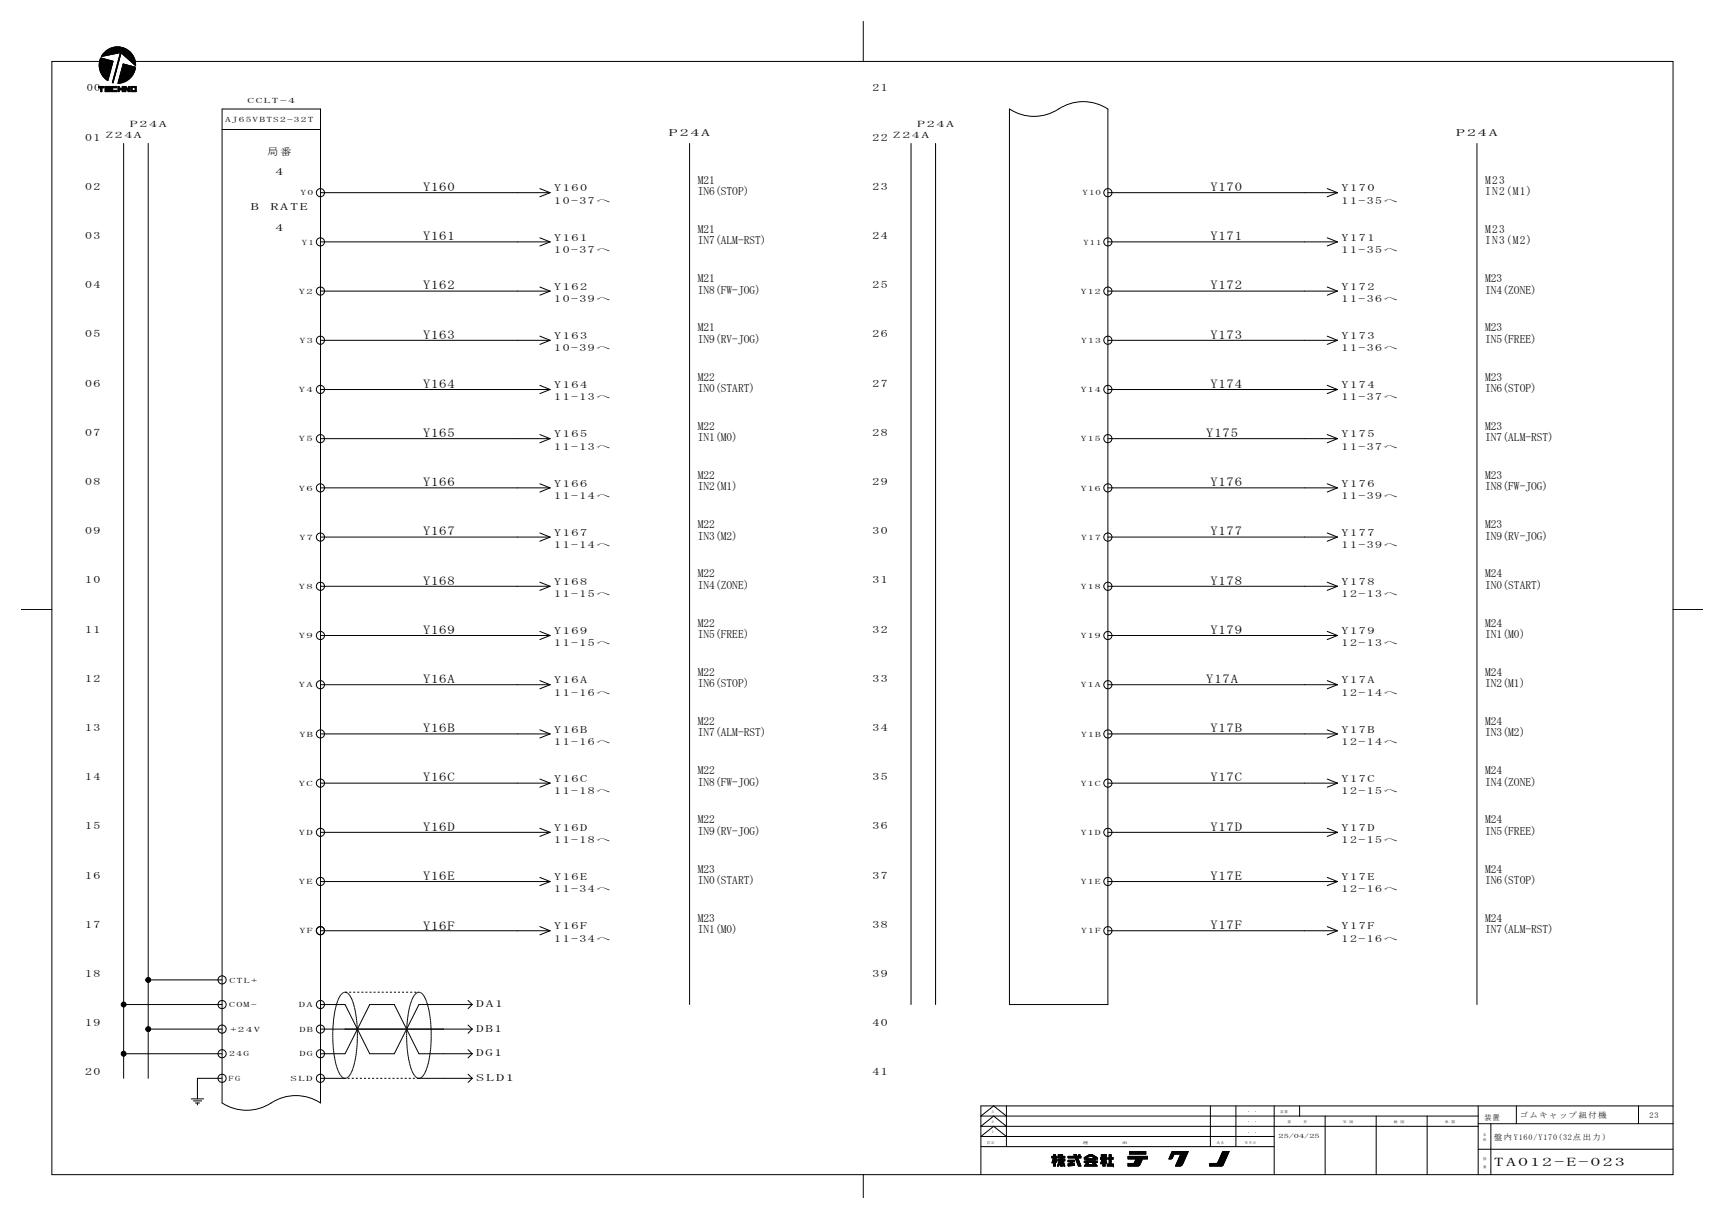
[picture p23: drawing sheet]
<svg xmlns="http://www.w3.org/2000/svg" width="420mm" height="297mm" viewBox="0 0 420 297" stroke-linecap="round" stroke-linejoin="round" font-family="sans-serif">
<defs><g id="words">
<g font-size="3">
<text x="103.2" y="46.6">Y160</text>
<text x="295.2" y="46.6">Y170</text>
<text x="103.2" y="58.6">Y161</text>
<text x="295.2" y="58.6">Y171</text>
<text x="103.2" y="70.6">Y162</text>
<text x="295.2" y="70.6">Y172</text>
<text x="103.2" y="82.6">Y163</text>
<text x="295.2" y="82.6">Y173</text>
<text x="103.2" y="94.6">Y164</text>
<text x="295.2" y="94.6">Y174</text>
<text x="103.2" y="106.6">Y165</text>
<text x="294.2" y="106.6">Y175</text>
<text x="103.2" y="118.6">Y166</text>
<text x="295.2" y="118.6">Y176</text>
<text x="103.2" y="130.6">Y167</text>
<text x="295.2" y="130.6">Y177</text>
<text x="103.2" y="142.6">Y168</text>
<text x="295.2" y="142.6">Y178</text>
<text x="103.2" y="154.6">Y169</text>
<text x="295.2" y="154.6">Y179</text>
<text x="103.2" y="166.6">Y16A</text>
<text x="294.2" y="166.6">Y17A</text>
<text x="103.2" y="178.6">Y16B</text>
<text x="295.2" y="178.6">Y17B</text>
<text x="103.2" y="190.6">Y16C</text>
<text x="295.2" y="190.6">Y17C</text>
<text x="103.2" y="202.6">Y16D</text>
<text x="295.2" y="202.6">Y17D</text>
<text x="103.2" y="214.6">Y16E</text>
<text x="295.2" y="214.6">Y17E</text>
<text x="103.2" y="226.9">Y16F</text>
<text x="295.2" y="226.6">Y17F</text>
</g>
<text font-size="2.9" x="364.3" y="284.4">TA0 12 -E -0 23</text>
<g font-size="2.8">
<text x="170.2" y="44.8">M21</text>
<text x="170.2" y="47.6">IN6(STOP)</text>
<text x="362.2" y="44.8">M23</text>
<text x="362.2" y="47.6">IN2(M1)</text>
<text x="170.2" y="56.8">M21</text>
<text x="170.2" y="59.6">IN7(ALM-RST)</text>
<text x="362.2" y="56.8">M23</text>
<text x="362.2" y="59.6">IN3(M2)</text>
<text x="170.2" y="68.8">M21</text>
<text x="170.2" y="71.6">IN8(FW-JOG)</text>
<text x="362.2" y="68.8">M23</text>
<text x="362.2" y="71.6">IN4(ZONE)</text>
<text x="170.2" y="80.8">M21</text>
<text x="170.2" y="83.6">IN9(RV-JOG)</text>
<text x="362.2" y="80.8">M23</text>
<text x="362.2" y="83.6">IN5(FREE)</text>
<text x="170.2" y="92.8">M22</text>
<text x="170.2" y="95.6">IN0(START)</text>
<text x="362.2" y="92.8">M23</text>
<text x="362.2" y="95.6">IN6(STOP)</text>
<text x="170.2" y="104.8">M22</text>
<text x="170.2" y="107.6">IN1(M0)</text>
<text x="362.2" y="104.8">M23</text>
<text x="362.2" y="107.6">IN7(ALM-RST)</text>
<text x="170.2" y="116.8">M22</text>
<text x="170.2" y="119.6">IN2(M1)</text>
<text x="362.2" y="116.8">M23</text>
<text x="362.2" y="119.6">IN8(FW-JOG)</text>
<text x="170.2" y="128.8">M22</text>
<text x="170.2" y="131.6">IN3(M2)</text>
<text x="362.2" y="128.8">M23</text>
<text x="362.2" y="131.6">IN9(RV-JOG)</text>
<text x="170.2" y="140.8">M22</text>
<text x="170.2" y="143.6">IN4(ZONE)</text>
<text x="362.2" y="140.8">M24</text>
<text x="362.2" y="143.6">IN0(START)</text>
<text x="170.2" y="152.8">M22</text>
<text x="170.2" y="155.6">IN5(FREE)</text>
<text x="362.2" y="152.8">M24</text>
<text x="362.2" y="155.6">IN1(M0)</text>
<text x="170.2" y="164.8">M22</text>
<text x="170.2" y="167.6">IN6(STOP)</text>
<text x="362.2" y="164.8">M24</text>
<text x="362.2" y="167.6">IN2(M1)</text>
<text x="170.2" y="176.8">M22</text>
<text x="170.2" y="179.6">IN7(ALM-RST)</text>
<text x="362.2" y="176.8">M24</text>
<text x="362.2" y="179.6">IN3(M2)</text>
<text x="170.2" y="188.8">M22</text>
<text x="170.2" y="191.6">IN8(FW-JOG)</text>
<text x="362.2" y="188.8">M24</text>
<text x="362.2" y="191.6">IN4(ZONE)</text>
<text x="170.2" y="200.8">M22</text>
<text x="170.2" y="203.6">IN9(RV-JOG)</text>
<text x="362.2" y="200.8">M24</text>
<text x="362.2" y="203.6">IN5(FREE)</text>
<text x="170.2" y="212.8">M23</text>
<text x="170.2" y="215.6">IN0(START)</text>
<text x="362.2" y="212.8">M24</text>
<text x="362.2" y="215.6">IN6(STOP)</text>
<text x="170.2" y="224.8">M23</text>
<text x="170.2" y="227.6">IN1(M0)</text>
<text x="362.2" y="224.8">M24</text>
<text x="362.2" y="227.6">IN7(ALM-RST)</text>
</g>
<g font-size="2.5">
<text x="21.2" y="22.3">00</text>
<text x="212.8" y="22.3">21</text>
<text x="20.8" y="34.3">01</text>
<text x="212.8" y="34.3">22</text>
<text x="20.8" y="46.3">02</text>
<text x="212.8" y="46.3">23</text>
<text x="20.8" y="58.3">03</text>
<text x="212.8" y="58.3">24</text>
<text x="20.8" y="70.3">04</text>
<text x="212.8" y="70.3">25</text>
<text x="20.8" y="82.3">05</text>
<text x="212.8" y="82.3">26</text>
<text x="20.8" y="94.3">06</text>
<text x="212.8" y="94.3">27</text>
<text x="20.8" y="106.3">07</text>
<text x="212.8" y="106.3">28</text>
<text x="20.8" y="118.3">08</text>
<text x="212.8" y="118.3">29</text>
<text x="20.8" y="130.3">09</text>
<text x="212.8" y="130.3">30</text>
<text x="20.8" y="142.3">10</text>
<text x="212.8" y="142.3">31</text>
<text x="20.8" y="154.3">11</text>
<text x="212.8" y="154.3">32</text>
<text x="20.8" y="166.3">12</text>
<text x="212.8" y="166.3">33</text>
<text x="20.8" y="178.3">13</text>
<text x="212.8" y="178.3">34</text>
<text x="20.8" y="190.3">14</text>
<text x="212.8" y="190.3">35</text>
<text x="20.8" y="202.3">15</text>
<text x="212.8" y="202.3">36</text>
<text x="20.8" y="214.3">16</text>
<text x="212.8" y="214.3">37</text>
<text x="20.8" y="226.3">17</text>
<text x="212.8" y="226.3">38</text>
<text x="20.8" y="238.3">18</text>
<text x="212.8" y="238.3">39</text>
<text x="20.8" y="250.3">19</text>
<text x="212.8" y="250.3">40</text>
<text x="20.8" y="262.3">20</text>
<text x="212.8" y="262.3">41</text>
</g>
<g font-size="2.4">
<text x="163.1" y="33.1">P 2 4 A</text>
<text x="355.1" y="33.1">P 2 4 A</text>
<text x="65.2" y="37.7">局 番</text>
<text x="67.2" y="42.7">4</text>
<text x="135.2" y="46.7">Y160</text>
<text x="327.2" y="46.7">Y170</text>
<text x="61.2" y="51.2">B</text>
<text x="66" y="51.2">RATE</text>
<text x="135.2" y="49.7">10-37へ</text>
<text x="327.2" y="49.7">11-35へ</text>
<text x="67.2" y="56.3">4</text>
<text x="135.2" y="58.7">Y161</text>
<text x="327.2" y="58.7">Y171</text>
<text x="135.2" y="61.7">10-37へ</text>
<text x="327.2" y="61.7">11-35へ</text>
<text x="135.2" y="70.7">Y162</text>
<text x="327.2" y="70.7">Y172</text>
<text x="135.2" y="73.7">10-39へ</text>
<text x="327.2" y="73.7">11-36へ</text>
<text x="135.2" y="82.7">Y163</text>
<text x="327.2" y="82.7">Y173</text>
<text x="135.2" y="85.7">10-39へ</text>
<text x="327.2" y="85.7">11-36へ</text>
<text x="135.2" y="94.7">Y164</text>
<text x="327.2" y="94.7">Y174</text>
<text x="135.2" y="97.7">11-13へ</text>
<text x="327.2" y="97.7">11-37へ</text>
<text x="135.2" y="106.7">Y165</text>
<text x="327.2" y="106.7">Y175</text>
<text x="135.2" y="109.6">11-13へ</text>
<text x="327.2" y="109.6">11-37へ</text>
<text x="135.2" y="118.7">Y166</text>
<text x="327.2" y="118.7">Y176</text>
<text x="135.2" y="121.6">11-14へ</text>
<text x="327.2" y="121.6">11-39へ</text>
<text x="135.2" y="130.7">Y167</text>
<text x="327.2" y="130.7">Y177</text>
<text x="135.2" y="133.6">11-14へ</text>
<text x="327.2" y="133.6">11-39へ</text>
<text x="135.2" y="142.6">Y168</text>
<text x="327.2" y="142.6">Y178</text>
<text x="135.2" y="145.6">11-15へ</text>
<text x="327.2" y="145.6">12-13へ</text>
<text x="135.2" y="154.6">Y169</text>
<text x="327.2" y="154.6">Y179</text>
<text x="135.2" y="157.6">11-15へ</text>
<text x="327.2" y="157.6">12-13へ</text>
<text x="135.2" y="166.6">Y16A</text>
<text x="327.2" y="166.6">Y17A</text>
<text x="135.2" y="169.7">11-16へ</text>
<text x="327.2" y="169.7">12-14へ</text>
<text x="135.2" y="178.6">Y16B</text>
<text x="327.2" y="178.6">Y17B</text>
<text x="135.2" y="181.7">11-16へ</text>
<text x="327.2" y="181.7">12-14へ</text>
<text x="135.2" y="190.6">Y16C</text>
<text x="327.2" y="190.6">Y17C</text>
<text x="135.2" y="193.7">11-18へ</text>
<text x="327.2" y="193.7">12-15へ</text>
<text x="135.2" y="202.6">Y16D</text>
<text x="327.2" y="202.6">Y17D</text>
<text x="135.2" y="205.7">11-18へ</text>
<text x="327.2" y="205.7">12-15へ</text>
<text x="135.2" y="214.7">Y16E</text>
<text x="327.2" y="214.7">Y17E</text>
<text x="135.2" y="217.7">11-34へ</text>
<text x="327.2" y="217.7">12-16へ</text>
<text x="135.2" y="226.7">Y16F</text>
<text x="327.2" y="226.7">Y17F</text>
<text x="135.2" y="229.7">11-34へ</text>
<text x="327.2" y="229.7">12-16へ</text>
<text x="116.2" y="245.6">DA1</text>
<text x="116.2" y="251.7">DB1</text>
<text x="116.2" y="257.6">DG1</text>
<text x="116.2" y="263.7">SLD1</text>
</g>
<g font-size="2.2">
<text x="25.7" y="33.5">Z 2 4 A</text>
<text x="31.6" y="30.9">P 2 4 A</text>
<text x="217.7" y="33.5">Z 2 4 A</text>
<text x="223.6" y="30.9">P 2 4 A</text>
</g>
<g font-size="2">
<text x="370.6" y="272.5">ゴ ム キ ャ ッ プ 組 付 機</text>
<text x="402.2" y="272.5">23</text>
<text x="364.4" y="278">盤 内 Y160/Y170(32点 出 力 )</text>
</g>
<g font-size="1.8">
<text x="54.9" y="29.6">AJ65VBTS2-32T</text>
<text x="60.4" y="25.1">CC L T - 4</text>
<text x="73.3" y="47.6">Y0</text>
<text x="263.9" y="47.6">Y10</text>
<text x="73.6" y="59.6">Y1</text>
<text x="264.2" y="59.6">Y11</text>
<text x="72.9" y="71.6">Y 2</text>
<text x="263.5" y="71.6">Y12</text>
<text x="73" y="83.7">Y3</text>
<text x="263.7" y="83.7">Y13</text>
<text x="72.9" y="95.7">Y 4</text>
<text x="263.5" y="95.7">Y14</text>
<text x="72.9" y="107.7">Y 5</text>
<text x="263.5" y="107.7">Y15</text>
<text x="72.9" y="119.6">Y 6</text>
<text x="263.5" y="119.6">Y16</text>
<text x="73" y="131.6">Y7</text>
<text x="263.7" y="131.6">Y17</text>
<text x="72.9" y="143.6">Y 8</text>
<text x="263.5" y="143.6">Y18</text>
<text x="72.9" y="155.7">Y 9</text>
<text x="263.5" y="155.7">Y19</text>
<text x="72.9" y="167.7">Y A</text>
<text x="263.5" y="167.7">Y1A</text>
<text x="73" y="179.6">YB</text>
<text x="263.7" y="179.6">Y1B</text>
<text x="72.9" y="191.6">Y C</text>
<text x="263.5" y="191.6">Y1C</text>
<text x="72.9" y="203.6">Y D</text>
<text x="263.5" y="203.6">Y1D</text>
<text x="72.9" y="215.6">Y E</text>
<text x="263.5" y="215.6">Y1E</text>
<text x="73" y="227.6">YF</text>
<text x="263.7" y="227.6">Y1F</text>
<text x="55.9" y="239.6">CTL+</text>
<text x="55.9" y="245.6">COM-</text>
<text x="72.9" y="245.6">D A</text>
<text x="56.1" y="251.7">+ 2 4 V</text>
<text x="73" y="251.7">DB</text>
<text x="55.9" y="257.6">24G</text>
<text x="73" y="257.6">DG</text>
<text x="55.7" y="263.7">FG</text>
<text x="70.8" y="263.7">S L D</text>
<text x="362" y="273.2">装置</text>
</g>
<text font-size="1.5" x="311.8" y="277.6">25/04/25</text>
<g font-size=".9">
<text x="241.7" y="273.9">２</text>
<text x="241.7" y="271.5">３</text>
<text x="312.3" y="271.5">記 事</text>
<text x="314.1" y="273.9">設 　 　 　 計</text>
<text x="240.8" y="278.9">訂 正</text>
<text x="241.7" y="276.4">１</text>
<text x="264.1" y="278.9">理</text>
<text x="273.7" y="278.9">由</text>
<text x="296.7" y="278.9">氏 名</text>
<text x="303.6" y="278.9">年 月 日</text>
<text x="361.6" y="278.3">称</text>
<text x="361.6" y="277.1">名</text>
<text x="361.6" y="284.8">番</text>
<text x="361.6" y="283">図</text>
</g>
<g font-size=".8">
<text x="304" y="273.9">・</text>
<text x="304" y="271.5">・</text>
<text x="305.7" y="273.9">・</text>
<text x="305.7" y="271.5">・</text>
<text x="327.4" y="273.9">写</text>
<text x="329.1" y="273.9">図</text>
<text x="339.9" y="273.9">検</text>
<text x="341.5" y="273.9">図</text>
<text x="352.3" y="273.9">承</text>
<text x="354" y="273.9">認</text>
<text x="304" y="276.4">・</text>
<text x="305.7" y="276.4">・</text>
</g>
</g></defs>
<g fill="none" stroke="#000" stroke-width=".24">
<path d="M24.5 14.2l3.1 .7-1.3 4.8a4.4 4.4 0 0 1-1.8-5.5zM24.6 14.1l-.1 .2M24.7 14.2l-.3 .3M24.8 14.2l-.4 .5M24.9 14.2l-.6 .6M25 14.2l-.7 .8h-11.7v271.5h395.4v-271.5h-374.9M25.1 14.3l-.9 .9M25.2 14.3l-1 1M25.3 14.3l-1.1 1.1M25.4 14.4l-1.2 1.2M25.5 14.4l-1.3 1.3M25.6 14.4l-1.4 1.4"/>
<path d="M25.7 14.4l-1.5 1.6M25.8 14.5l-1.6 1.6M25.9 14.5l-1.7 1.7M26 14.5l-1.8 1.8M26 12.3l-1 1M26.1 14.5l-1.9 1.9M26.2 14.6l-2 1.9M26.3 14.6l-2 2.1M26.3 19.6h.1M26.4 19.4l-.2 .2M26.4 14.6l-2.1 2.1M26.4 12l-1.6 1.6"/>
<path d="M26.4 19.3l-.3 .3M26.5 19.1l-.4 .4M26.5 18.9l-.5 .6M26.5 14.6l-2.2 2.3M26.6 18.8l-.7 .6M26.6 18.6l-.8 .7M26.6 14.7l-2.3 2.3M26.7 11.9l-1.9 1.9M26.7 18.4l-.9 .9M26.7 18.2l-1 1M26.7 14.7l-2.3 2.4M26.7 18.1l-1.1 1.1"/>
<path d="M26.8 17.9l-1.2 1.2M26.8 14.7l-2.4 2.5M26.8 17.7l-1.3 1.3M26.9 17.5l-1.4 1.5M26.9 11.8l-1.9 1.9M26.9 17.4l-1.5 1.5M26.9 14.8l-2.5 2.5M27 17.2l-1.7 1.7M27 14.8l-2.6 2.6M27 17l-1.7 1.8M27.1 16.9l-1.9 1.8M27.1 11.7l-2 2"/>
<path d="M27.1 16.7l-1.9 1.9M27.1 14.8l-2.6 2.6M27.1 16.5l-2 2.1M27.2 16.3l-2.2 2.2M27.2 14.8l-2.7 2.7M27.2 16.2l-2.2 2.2M27.3 14.9l-2.8 2.7M27.3 11.6l-2 2.1M27.3 16l-2.4 2.4M27.3 15.8l-2.4 2.5M27.4 15.7l-2.6 2.5M27.4 14.9l-2.8 2.8"/>
<path d="M27.4 15.5l-2.6 2.6M27.5 15.3l-2.7 2.7M27.5 11.6l-2.1 2M27.5 14.9l-2.9 2.9M27.5 15.2l-2.8 2.7M27.6 15l-2.9 2.9M27.6 20l-.2 .2M27.7 11.5l-2.1 2.1M27.7 19.8l-.3 .3M27.7 19.6l-.2 .3M27.8 19.5l-.3 .2M27.8 11.5l-2.1 2.1"/>
<path d="M27.8 19.3l-.2 .3M27.9 19.1l-.3 .3M27.9 18.9l-.2 .3M27.9 11.5l-2 2M27.9 18.8l-.2 .2M28 18.6l-.3 .3M28.1 18.4l-.3 .3M28.1 11.5l-2 2M28.1 18.2l-.3 .3M28.1 18.1l-.2 .3M28.2 17.9l-.3 .3M28.2 11.5l-2 2"/>
<path d="M28.2 17.7l-.2 .3M28.3 17.6l-.3 .2M28.3 17.4l-.2 .3M28.4 11.4l-2 2M28.4 17.2l-.3 .3M28.4 17l-.2 .3M28.5 16.9l-.3 .2M28.5 11.4l-2 2M28.5 16.7l-.3 .3M28.6 16.5l-.3 .3M28.6 16.4l-.3 .2M28.6 11.4l-1.9 2"/>
<path d="M28.6 16.2l-.2 .3M28.7 16l-.3 .3M28.8 11.4l-2 1.9M28.8 15.9l-.3 .2M28.8 15.7l-.3 .2M28.8 15.5l-.2 .3M28.9 11.4l-1.9 1.9M28.9 15.3l-.3 .3M28.9 15.2l-.3 .2M29 15l-.3 .3M29 11.5l-1.8 1.8M29 14.8l-.2 .3"/>
<path d="M29.1 14.6l-.3 .3M29.1 11.5l-1.8 1.8M29.1 14.5l-.3 .2M29.2 14.3l-.3 .3M29.2 14.1l-.3 .3M29.2 11.5l-1.7 1.7M29.2 14l-.2 .2M29.3 13.8l-.3 .3M29.3 11.5l-1.7 1.7M29.3 13.6l-.2 .3M29.4 13.4l-.3 .3M29.4 11.5l-1.6 1.6"/>
<path d="M29.4 13.3l-.2 .2M29.5 13.1l-.3 .3M29.5 12.9l3.6 3.1a4.4 4.4 0 0 0-3.3-4.4 4.4 4.4 0 0 0-5.1 2.2l4.7-1-2 7.4h.2M29.5 12.9l-.2 .3M29.5 12.9l-1.9 7.3M29.6 11.5l-1.7 1.6M29.6 11.6l-1.5 1.5M29.7 11.6l-1.4 1.5M29.9 11.6l-1.5 1.4M29.9 11.6l-1.3 1.4M30 11.7l-1.2 1.3M30.1 15.6l-.1 .1"/>
<path d="M30.1 11.7l-1.2 1.2M30.2 15.6l-.3 .3M30.2 11.7l-1.1 1.2M30.3 15.7l-.4 .4M30.3 11.8l-1.1 1.1M30.4 11.8l-1.1 1M30.4 15.7l-.5 .5M30.5 11.8l-1.2 1.2M30.5 15.7l-.7 .7M30.6 11.9l-1 1M30.6 15.7l-.8 .9M30.7 11.9l-1.1 1.1"/>
<path d="M30.7 15.8l-1 .9M30.7 12l-1 1M30.8 15.8l-1.1 1.1M30.8 12l-1.1 1.1M30.9 15.8l-1.3 1.3M30.9 12l-1.1 1.1M31 12.1l-1.1 1.1M31 15.9l-1.4 1.4M31.1 12.1l-1.1 1.2M31.1 15.9l-1.6 1.5M31.1 12.2l-1.1 1.1M31.2 15.9l-1.7 1.7"/>
<path d="M31.2 12.3l-1.1 1.1M31.3 12.3l-1.1 1.1M31.3 15.9l-1.9 1.9M31.4 12.4l-1.2 1.1M31.4 16l-2 1.9M31.4 12.4l-1.1 1.1M31.5 16l-2.2 2.1M31.5 12.5l-1.1 1.1M31.6 12.5l-1.2 1.2M31.6 16l-2.3 2.3M31.6 12.6l-1.1 1.1M31.7 16l-2.4 2.5"/>
<path d="M31.7 12.7l-1.1 1.1M31.8 12.7l-1.2 1.1M31.8 16.1l-2.6 2.5M31.8 12.8l-1.1 1.1M31.9 16.1l-2.7 2.7M31.9 12.8l-1.1 1.2M31.9 12.9l-1.1 1.1M32 13l-1.1 1.1M32 16.1l-2.9 2.9M32.1 13l-1.1 1.1M32.1 16.1l-3 3.1M32.1 13.1l-1.1 1.1"/>
<path d="M32.2 13.2l-1.1 1M32.2 16.2l-3.2 3.1M32.2 18.6l-.9 .8M32.2 13.3l-1 1M32.3 16.2l-3.3 3.3M32.3 13.3l-1.1 1.1M32.3 13.4l-1 1M32.4 16.2l-3.5 3.5M32.4 13.5l-1 1M32.5 18.2l-1.6 1.5M32.5 13.6l-1 1M32.5 16.3l-3.6 3.5"/>
<path d="M32.5 13.7l-.9 1M32.6 13.8l-1 .9M32.6 16.3l-3.8 3.7M32.6 17.9l-1.9 1.9M32.6 13.9l-.9 .9M32.6 13.9l-.8 .9M32.7 16.3l-3.9 3.9M32.7 14l-.9 .9M32.7 17.7l-2.3 2.3M32.7 14.1l-.8 .9M32.8 14.2l-.8 .8M32.8 16.3l-4 4"/>
<path d="M32.8 17.4l-2.6 2.6M32.8 14.3l-.8 .8M32.8 14.4l-.7 .7M32.9 17.3l-2.9 2.8M32.9 14.5l-.7 .7M32.9 16.4l-4 3.9M32.9 14.6l-.7 .7M32.9 14.7l-.6 .6M32.9 17.1l-3.1 3.1M32.9 14.8l-.5 .6M32.9 16.4l-2.9-.8-1.2 4.7M33 14.9l-.6 .5"/>
<path d="M33 16.9l-3.3 3.3M33 16.7l-3.5 3.5M33 15.1l-.4 .5M33 15l-.5 .5M33 16.6l-3.7 3.7M33 16.4l-3.8 3.9M33 15.2l-.4 .4M33.1 15.3l-.4 .4M33.1 15.4l-.3 .3M33.1 15.9l-.1 .1M33.1 15.5l-.3 .3M33.1 15.7l-.2 .2"/>
<path d="M33.1 15.8l-.1 .1M210.5 5.2v9.8M24.2 21.1l-.1 .1M24.3 21.1l-.2 .3M24.5 21.1l-.4 .3M24.6 21.1l-.3 .3M24.7 21.1l-.3 .3M24.8 22.2l-.1 .2M24.8 22.1l-.2 .3M24.8 22l-.2 .2M24.8 21.8l-.2 .3M24.8 21.7l-.2 .3"/>
<path d="M24.8 21.6l-.2 .2M24.8 21.5l-.2 .2M24.8 21.1l-.3 .3M25 21.1l-.4 .4M25.1 21.1l-.5 .5M25.2 21.1l-.3 .3M25.3 21.1v.3h-.5v1h-.2M25.3 21.1h-1.2v.3h.5v1M25.3 21.3v.1M25.3 21.2l-.2 .2M25.3 21.1l-.3 .3M25.6 22.4h1.3"/>
<path d="M25.6 21.1v1.3M25.6 21.1h1.3M25.7 21.1h-.1M25.8 21.1l-.2 .1M25.9 21.1l-.3 .3M26 22l-.4 .4M26 21.5l-.4 .3M26 21.4l-.4 .3M26 22.1l-.2 .3M26 21.1l-.4 .4M26 21.6l-.4 .4M26.2 22.1l-.3 .3"/>
<path d="M26.2 21.1l-.6 .5M26.2 21.6l-.6 .5M26.3 21.1l-.3 .3M26.3 22.1l-.3 .3M26.3 21.6l-.7 .6M26.4 22.1l-.3 .3M26.4 21.1l-.3 .3M26.4 21.6l-.3 .3M26.5 22.1l-.2 .3M26.5 21.1l-.2 .3M26.6 21.6l-.3 .3M26.7 22.1l-.3 .3"/>
<path d="M26.7 21.6l-.3 .3M26.7 21.1l-.3 .3M26.8 22.1l-.3 .3M26.8 21.1l-.3 .3M26.8 21.6l-.3 .3M26.9 22.3v.1M26.9 22.2l-.1 .2M26.9 21.9h-.9v.2h.9M26.9 22.1l-.2 .3M26.9 21.1v.3M26.9 21.6v.3M26.9 22.1v.3"/>
<path d="M26.9 21.7l-.1 .2M26.9 21.3v.1M26.9 21.2l-.1 .2M26.9 21.1l-.3 .3M26.9 21.4h-.9v.2h.9M26.9 21.8v.1M26.9 21.6l-.3 .3M27.2 21.1h1.3M27.2 21.1v1.3M27.2 21.1h.1M27.4 21.1l-.2 .1M27.5 22l-.3 .2"/>
<path d="M27.5 21.8l-.3 .3M27.5 21.7l-.3 .3M27.5 21.6l-.3 .2M27.5 21.5l-.3 .2M27.5 21.1l-.3 .3M27.5 22l-.3 .4M27.6 20.1l-.1 .1M27.6 21.1l-.4 .4M27.7 22l-.4 .4M27.7 21.1l-.5 .5M27.8 22l-.3 .4M27.9 21.1l-.4 .3"/>
<path d="M27.9 22l-.3 .4M28 21.1l-.3 .3M28 22l-.3 .4M28.1 21.1l-.3 .3M28.2 22l-.4 .4M28.2 21.1l-.3 .3M28.3 22l-.3 .4M28.4 21.1l-.4 .3M28.4 22l-.3 .4M28.5 21.1v.3h-1v.6h1v.4h-1.3M28.5 22.2l-.1 .2M28.5 22.1l-.3 .3"/>
<path d="M28.5 21.3l-.1 .1M28.5 21.2l-.2 .2M28.5 21.1l-.3 .3M28.8 22.4h.3v-.5h.7v.5M28.8 21.1h.3M28.8 21.1v1.3M28.8 21.1h.1M28.9 21.1l-.1 .1M29.1 20.3l3.9-3.9a4.4 4.4 0 0 1-4.2 3.9M29.1 22.2l-.2 .2M29.1 22.1l-.3 .3M29.1 21.1l-.3 .3"/>
<path d="M29.1 22l-.3 .2M29.1 21.1v.4h.7v-.4h.3M29.1 21.5l-.3 .2M29.1 21.4l-.3 .2M29.1 21.2l-.3 .3M29.1 21.5l-.3 .3M29.2 21.5l-.4 .5M29.4 21.5l-.6 .6M29.5 21.5l-.4 .4M29.6 21.5l-.4 .4M29.7 21.5l-.3 .4M29.8 22.4h.3"/>
<path d="M29.9 21.1l-.1 .1M30.1 21.1v1.3M30.1 22.3l-.1 .1M30.1 21.2l-.3 .3M30.1 22.2l-.2 .2M30.1 21.1l-.3 .2M30.1 22.1l-.3 .3M30.1 22l-.3 .2M30.1 21.8l-.3 .3M30.1 21.7l-.3 .3M30.1 21.6l-.4 .3M30.1 21.5l-.5 .4"/>
<path d="M30.1 21.3l-.6 .6M30.2 35v228M30.4 22.4h.3v-.8l.6 .8h.3M30.4 21.1v1.3M30.4 21.1h.3M30.4 21.1h.1M30.5 21.1l-.1 .1M30.6 21.1l-.2 .3M30.7 22.3l-.1 .1M30.7 22.2l-.2 .2M30.7 22l-.3 .4M30.7 21.9l-.3 .3"/>
<path d="M30.7 21.8l-.3 .3M30.7 21.7l-.3 .3M30.7 21.1l.6 .8v-.8h.3M30.7 21.1l-.3 .4M30.8 21.2l-.4 .4M30.8 21.3l-.4 .4M30.9 21.3l-.5 .5M30.9 21.4l-.2 .2M31 21.5l-.2 .2M31.1 21.5l-.3 .3M31.1 21.6l-.2 .2M31.2 21.7l-.2 .2"/>
<path d="M31.2 21.8l-.2 .2M31.4 21.1h-.1M31.5 21.1l-.2 .2M31.6 21.1v1.3M31.6 22.3v.1M31.6 21.3l-.3 .4M31.6 22.2l-.1 .2M31.6 21.2l-.3 .3M31.6 22.1l-.2 .3M31.6 21.1l-.3 .3M31.6 22l-.3 .3M31.6 21.8l-.4 .4"/>
<path d="M31.6 21.5l-.5 .5M31.6 21.7l-.4 .5M31.6 21.6l-.5 .5M31.9 21.1h1.3M31.9 21.1v1.3M32 21.1h-.1M32.1 21.1l-.2 .1M32.2 22.1l-.3 .3M32.2 22.1h.8M32.2 21.5l-.3 .2M32.2 22l-.3 .2M32.2 21.8l-.3 .3"/>
<path d="M32.2 21.7l-.3 .3M32.2 21.6l-.3 .2M32.2 21.4l-.3 .2M32.2 21.3h.8M32.2 21.3v.8M32.2 21.1l-.3 .3M32.3 22.1l-.2 .3M32.3 21.1l-.4 .4M32.5 22.1l-.3 .3M32.5 21.1l-.3 .2M32.6 22.1l-.3 .3M32.6 21.1l-.3 .2"/>
<path d="M32.7 22.1l-.3 .3M32.7 21.1l-.2 .2M32.8 22.1l-.2 .3M32.8 21.1l-.2 .2M32.9 22.1l-.2 .3M33 21.3v.8M33 21.1l-.3 .2M33.1 21.1l-.3 .2M33.2 21.1v1.3h-1.3M33.2 22.2l-.1 .2M33.2 22.1l-.3 .3M33.2 22l-.4 .4"/>
<path d="M33.2 21.8l-.2 .3M33.2 21.7l-.2 .3M33.2 21.6l-.2 .2M33.2 21.5l-.2 .2M33.2 21.3l-.2 .3M33.2 21.2l-.2 .3M33.2 21.1l-.2 .2M36.1 35v228M54.2 31.6h24M168.2 35v210M222.2 35v210M228.1 35v210"/>
<path d="M258.1 26.6a10.8 10.8 0 0 1-11.9 0v218.4h24v-218.4a10.9 10.9 0 0 0-12 0M360.2 35v210M78.2 47h55.9M78.2 59h55.9M131.6 46l2.5 1M131.6 58l2.5 1M134.1 47l-2.5 1M134.1 59l-2.5 1M270.2 47h55.9M270.2 59h55.9M323.6 46l2.5 1M323.6 58l2.5 1"/>
<path d="M326.1 47l-2.5 1M326.1 59l-2.5 1M78.2 71h55.9M131.6 70l2.5 1M134.1 71l-2.5 1M270.2 71h55.9M323.6 70l2.5 1M326.1 71l-2.5 1M78.2 83h55.9M78.2 95h55.9M131.6 82l2.5 1M131.6 94l2.5 1"/>
<path d="M134.1 83l-2.5 1M134.1 95l-2.5 1M270.2 83h55.9M270.2 95h55.9M323.6 82l2.5 1M323.6 94l2.5 1M326.1 83l-2.5 1M326.1 95l-2.5 1M78.2 107h55.9M78.2 119h55.9M131.6 106l2.5 1M131.6 118l2.5 1"/>
<path d="M134.1 107l-2.5 1M134.1 119l-2.5 1M270.2 107h55.9M270.2 119h55.9M323.6 106l2.5 1M323.6 118l2.5 1M326.1 107l-2.5 1M326.1 119l-2.5 1M78.2 131h55.9M131.6 130l2.5 1M134.1 131l-2.5 1M270.2 131h55.9"/>
<path d="M323.6 130l2.5 1M326.1 131l-2.5 1M5.1 148.6h7.5M78.2 143h55.9M78.2 155h55.9M131.6 142l2.5 1M131.6 154l2.5 1M134.1 143l-2.5 1M134.1 155l-2.5 1M270.2 143h55.9M270.2 155h55.9M323.6 142l2.5 1"/>
<path d="M323.6 154l2.5 1M326.1 143l-2.5 1M326.1 155l-2.5 1M408 148.6h7.2M78.2 167h55.9M78.2 179h55.9M131.6 166l2.5 1M131.6 178l2.5 1M134.1 167l-2.5 1M134.1 179l-2.5 1M270.2 167h55.9M270.2 179h55.9"/>
<path d="M323.6 166l2.5 1M323.6 178l2.5 1M326.1 167l-2.5 1M326.1 179l-2.5 1M78.2 191h55.9M131.6 190l2.5 1M134.1 191l-2.5 1M270.2 191h55.9M323.6 190l2.5 1M326.1 191l-2.5 1M78.2 203h55.9M78.2 215h55.9"/>
<path d="M131.6 214l2.5 1M131.6 202l2.5 1M134.1 215l-2.5 1M134.1 203l-2.5 1M270.2 203h55.9M270.2 215h55.9M323.6 202l2.5 1M323.6 214l2.5 1M326.1 203l-2.5 1M326.1 215l-2.5 1M36.1 238.9l.1 .1zM36.1 239h18.1"/>
<path d="M78.2 227h55.9M131.6 226l2.5 1M134.1 227l-2.5 1M270.2 227h55.9M323.6 226l2.5 1M326.1 227l-2.5 1M30.1 244.9l.1 .1zM30.1 256.9l.1 .1zM30.2 245h24M30.2 257h24M36.1 250.9l.1 .1zM36.1 251h18.1"/>
<path d="M78.2 245h5.9l6.1 12h5.9l6.1-12h13M78.2 257h5.9l6.1-12h5.9l6.1 12h13M78.2 251h37M114.1 244l1.1 1M114.1 250l1.1 1M114.1 256l1.1 1M115.2 245l-1.1 1M115.2 251l-1.1 1M115.2 257l-1.1 1M46.6 268h3M47.1 268.5h2.1M47.7 269h1"/>
<path d="M48.1 269v.5M54.2 269v-242.4h24v242.4a11.1 11.1 0 0 0-12.7 .4 10.9 10.9 0 0 1-11.3-.4M54.2 263h-6.1v5M78.2 263h5.9M102.2 263h13M114.1 262l1.1 1M115.2 263l-1.1 1M239.2 279.6h71.5M245.4 269.7v9.9M245.4 277.2l-3.1-2.5-3.1 2.5h71.5M245.4 274.7l-3.1-2.5-3.1 2.5h121.3M245.4 272.2l-3.1-2.5-3.1 2.5h121.3"/>
<path d="M295.2 269.7v9.9M301.4 269.7v9.9M310.7 269.7v16.8M316.9 269.7v2.5M323.1 272.2v14.3M335.6 272.2v14.3M348 272.2v14.3M360.5 269.7v16.8M360.5 274h47.5M363.5 274v12.5M369.8 269.7v4.3M399.6 269.7v4.3"/>
<path d="M408 269.7h-168.8v16.8M210.5 286.5v5.5M256.5 282.4h.4l-.4 1.2M256.6 282l-.1 .1M256.7 282l-.2 .2M256.8 283.4l-.2 .2M256.8 282l-.3 .3M257 281.6l-.1 .1M257.1 281.6l-.2 .2M257.2 281.6l-.3 .3M257.4 281.6v.4h.3M257.4 284.2l-.2 .2"/>
<path d="M257.4 284.1l-.3 .3M257.4 284l-.4 .4M257.4 283.8l-.5 .5M257.4 283.7l-.5 .5M257.4 283.6l-.5 .5M257.4 283.5l-.5 .4M257.4 283.3l-.5 .5M257.4 283.2l-.5 .5M257.4 281.6h-.5v.4h-.4v.4M257.4 283.1l-.5 .5M257.4 281.9l-.5 .5M257.4 281.8l-.6 .6"/>
<path d="M257.4 281.7l-.7 .7M257.4 281.6l-.9 .8M257.4 282.4l-.8 .8M257.4 282.5l-.8 .9M257.5 282l-.7 .6M257.5 282.6l-1 1M257.5 282.7l-.6 .6M257.6 282l-.8 .8M257.6 282.7l-.7 .7M257.7 282.8l-.3 .3M257.7 283.4h.1M257.7 283.4l-.3-.4v1.4h-.5v-1.2l-.2 .4h-.2"/>
<path d="M257.7 283.1l-.1 .2M257.7 283.3h-.1M257.7 282.9l-.2 .2M257.7 283l-.2 .2M257.7 282v.4h-.3l.3 .5M257.7 282.9v.5M257.7 282.3l-.2 .1M257.7 282.1l-.3 .3M257.7 282l-1 1M258 283.1h.3l-.5 1.3h.4l.4-.9v.9h.5v-.8l.3 .8h.3M258 282.7h.1M258.1 281.6v.1"/>
<path d="M258.1 282.7l-.1 .2M258.2 284.3l-.1 .1M258.2 281.6l-.2 .2M258.3 282.7l-.3 .3M258.3 284l-.3 .4M258.4 281.6l-.4 .4M258.4 282.7l-.4 .4M258.4 281.9l-.4 .5M258.4 281.8l-.5 .5M258.5 281.6l-.5 .5M258.5 282l-.4 .4M258.5 283.7l-.6 .7"/>
<path d="M258.5 282.7l-.4 .4M258.6 282l-.4 .4M258.6 282v-.4h.5v.4M258.6 282.4v.3h-.6v.4M258.6 282h-.2l.1-.4h-.4l-.2 .8h.7M258.8 281.6l-.2 .1M258.9 281.6l-.3 .3M259 281.6l-.4 .4M259.1 284.3l-.1 .1M259.1 282.5l-.9 .9M259.1 284.1l-.2 .3M259.1 284l-.3 .4"/>
<path d="M259.1 283.9l-.5 .5M259.1 283.8l-.5 .4M259.1 282l-.5 .5M259.1 282.6l-1 1M259.1 282h.6M259.1 281.9l-.5 .5M259.1 281.7l-.6 .7M259.1 281.6l-.8 .8M259.2 282.7l-1.1 1.1M259.2 282l-.6 .6M259.3 282.7l-1.3 1.3M259.3 283.2l-.7 .7"/>
<path d="M259.3 283.3l-.7 .7M259.3 283.4l-.7 .7M259.4 282l-1.1 1.1M259.4 283.5l-.2 .2M259.4 283.6l-.2 .2M259.4 282.7l-1.5 1.5M259.4 283.7l-.2 .2M259.5 283.8l-.2 .2M259.5 282l-1.2 1.2M259.5 283.9l-.2 .2M259.5 284l-.2 .2M259.5 282.7l-.9 .9"/>
<path d="M259.6 284.1l-.2 .1M259.6 284.1l-.2 .2M259.6 284.2l-.1 .2M259.6 282l-.4 .4M259.7 284.3l-.1 .1M259.7 282.8l-.3 .3M259.7 282.7l-1.1 1M259.7 283.1h-.1M259.7 282v.4h-.6v.3h.6M259.7 283.1h-.4l.4 1.3M259.7 283l-.2 .1M259.7 282.7v.4"/>
<path d="M259.7 282.3l-.1 .1M259.7 282.2l-.2 .2M259.7 282.1l-.4 .3M260.4 282v.4h1.8l.8 2h.6l-.8-2h.8v-.4M260.4 284.2l.1 .2M260.4 282h1.6M260.5 282h-.1M260.6 283.8l-.2 .1M260.6 283l-.2 .1M260.6 282l-.2 .2M260.7 283.8l-.3 .3M260.7 283l-.3 .2"/>
<path d="M260.8 282l-.4 .3M260.8 283l-.4 .3M260.8 283.8l-.4 .4M260.9 282l-.4 .4M261 283.8l-.5 .5M261 283l-.4 .3M261 283.8h-.6v.4M261 283.8v-.5h-.6v-.3h1.6v.3h-.5v.5M261 282l-.4 .4M261.1 283l-.4 .3M261.1 282l-.4 .4M261.2 283l-.4 .3"/>
<path d="M261.2 282l-.3 .4M261.3 283l-.4 .3M261.4 282l-.4 .4M261.4 283l-.4 .4M261.5 283.8h.5v.4l-1.5 .2M261.5 283.8l-.5 .5M261.5 283.7l-.7 .6M261.5 283.5l-.8 .9M261.5 283.4l-1 1M261.5 282l-.4 .4M261.6 283l-.6 .5M261.6 283.8l-.5 .5"/>
<path d="M261.6 282l-.4 .4M261.7 283l-.7 .6M261.7 283.8l-.5 .5M261.8 282l-.4 .4M261.8 283l-.8 .8M261.8 283.8l-.4 .5M261.9 282l-.4 .4M261.9 281.6h.6l.1 .4h.4v-.4h.4v.4M261.9 281.6l.1 .4M261.9 281.6h.1M261.9 283.8l-.4 .5M261.9 283l-.4 .3"/>
<path d="M262 282l-.4 .4M262 284.1l-.1 .1M262 284l-.2 .2M262 283.9l-.3 .3M262 283.2l-.1 .1M262 283.1l-.2 .2M262 283l-.3 .3M262 281.6l-.1 .1M262.2 281.6l-.3 .2M262.3 281.6l-.3 .3M262.4 281.6l-.4 .4M262.5 281.6l-.8 .8"/>
<path d="M262.5 281.7l-.6 .7M262.6 281.8l-.6 .6M262.6 281.9l-.5 .5M262.6 282l-.4 .4M262.8 282l-.6 .5M262.9 282.5l-.5 .5M262.9 282l-.6 .6M262.9 282.6l-.4 .5M262.9 282.7l-.4 .4M263 282.8l-.5 .4M263 282.9l-.4 .4M263 283l-.4 .4"/>
<path d="M263.1 283.1l-.5 .4M263.1 283.1l-.4 .5M263.2 283.2l-.5 .5M263.2 281.6l-.2 .1M263.2 283.3l-.4 .5M263.2 283.4l-.4 .5M263.3 283.5l-.5 .5M263.3 281.6l-.3 .2M263.3 283.6l-.5 .5M263.3 283.7l-.4 .4M263.4 283.8l-.5 .4M263.4 281.9l-1 1"/>
<path d="M263.4 282h.2M263.4 281.6l-1.1 1.1M263.4 281.8l-1.1 1M263.4 282l-.4 .4M263.4 283.9l-.4 .4M263.5 284l-.5 .4M263.5 284.1l-.3 .3M263.5 284.1l-.2 .3M263.5 282l-.4 .4M263.6 284.2l-.2 .2M263.6 284.3l-.1 .1M263.6 282.3l-.1 .1"/>
<path d="M263.6 282.2l-.2 .2M263.6 282l-.4 .4M264.4 283.2h3.2v.3h-.6l.6 .9h-3.2l.6-.9h-.6zM264.4 282.3l1.2-.7h.8l1.2 .7M264.4 283.2h.1M264.5 282.3h-.1M264.6 283.2l-.2 .1M264.7 283.2l-.3 .3M264.8 283.2l-.3 .3M264.8 282.1l-.4 .4M264.9 282.6l-.1 .1M264.9 283.2l-.3 .3"/>
<path d="M265 282.6l-.2 .2M265.1 283.2l-.4 .3M265.1 282.6l-.3 .3M265.1 281.9l-.7 .7M265.2 284.1l-.3 .3M265.2 283.2l-.3 .3M265.2 282.6l-.3 .3M265.3 283.2l-.3 .3M265.3 284.1l-.3 .3M265.4 282.6l-.3 .3M265.4 283.7l-.6 .7M265.4 284.1l-.3 .3"/>
<path d="M265.4 281.7l-1 1M265.4 283.2l-.7 .7M265.5 282.6l-.3 .3M265.6 284.1l-.4 .3M265.6 283.5h.8l.4 .6h-1.6zM265.6 283.2l-1.2 1.1M265.6 282.6l-.3 .3M265.7 281.6l-1 .9M265.7 284.1l-.3 .3M265.7 283.2l-1.2 1.2M265.7 282l-1.3 .7v-.4M265.7 282h.5"/>
<path d="M265.8 282.6l-.4 .3M265.8 281.6l-.8 .8M265.8 284.1l-.3 .3M265.8 283.2l-1.2 1.2M265.9 282.6l-.3 .3M265.9 281.6l-.7 .7M265.9 284.1l-.3 .3M265.9 283.2l-.3 .3M266 282.6l-.3 .3M266 281.6l-.5 .5M266.1 284.1l-.3 .3M266.1 283.2l-.4 .3"/>
<path d="M266.1 282.6l-.3 .3M266.2 281.6l-.4 .4M266.2 284.1l-.3 .3M266.2 283.2l-.3 .3M266.2 282l1.4 .7M266.2 282.6l-.3 .3M266.3 281.6l-.4 .4M266.3 283.2l-.3 .3M266.3 284.1l-.3 .3M266.4 282.6l-.3 .3M266.4 281.6l-.4 .4M266.4 283.2l-.3 .3"/>
<path d="M266.5 284.1l-.4 .3M266.5 281.7l-.4 .3M266.5 282.6l-.3 .3M266.5 281.7l-.3 .3M266.6 283.2l-.4 .3M266.6 284.1l-.3 .3M266.6 282.6l-.3 .3M266.6 281.8l-.3 .3M266.7 283.2l-.3 .3M266.7 281.8l-.3 .3M266.8 282.6l-.4 .3M266.8 281.9l-.3 .2"/>
<path d="M266.8 283.2l-.4 .4M266.9 281.9l-.3 .3M266.9 282.6l-.3 .3M266.9 283.2l-.4 .4M267 282.6l-.3 .3M267 282l-.3 .3M267 283.6l-.3 .4M267.1 283.2l-.6 .5M267.1 282l-.3 .3M267.1 283.7l-.7 .7M267.1 282.6l-.3 .3M267.2 282.8l-.1 .1"/>
<path d="M267.2 283.7l-.7 .7M267.2 282.6v.3h-2.4M267.2 282.6h-2.4v.3M267.2 282.7l-.3 .2M267.2 282.1l-.3 .3M267.2 283.2l-.6 .6M267.2 283.8l-.6 .6M267.2 283.9l-.4 .5M267.3 282.1l-.3 .3M267.3 284l-.4 .4M267.3 283.2l-.7 .7M267.3 284l-.3 .4"/>
<path d="M267.3 282.2l-.2 .2M267.4 284.1l-.2 .3M267.4 282.2l-.2 .3M267.5 284.2l-.2 .2M267.5 283.2l-.4 .3M267.5 284.3l-.1 .1M267.5 282.3l-.3 .2M267.5 284.3v.1M267.6 282.7h.1M267.6 283.2l-.3 .3M267.6 282.3l-.3 .3M267.6 283.3l-.2 .2"/>
<path d="M267.6 283.4l-.1 .1M267.6 282.3v.4M267.6 282.6l-.1 .1M267.6 282.5l-.2 .1M268.3 283.8h.4l.2-.3v.9h.6M268.3 282.7h.5l-.5 1.1M268.3 282.3h1.5M268.3 282.3v.4M268.4 282.3h-.1M268.5 282.3l-.2 .2M268.6 281.6h1.2v.4h-1.2zM268.6 282.3l-.3 .3"/>
<path d="M268.6 281.6v.1M268.7 282.3l-.4 .4M268.7 281.6l-.1 .2M268.9 282.3l-.4 .4M268.9 281.6l-.3 .3M269 282.3l-.4 .4M269 281.6l-.4 .4M269.1 281.6l-.4 .4M269.1 282.3l-.4 .4M269.2 282.3l-.5 .5M269.2 281.6l-.4 .4M269.4 282.3l-.7 .7"/>
<path d="M269.4 281.6l-.4 .4M269.5 284.3v.1M269.5 284.2l-.2 .2M269.5 284.1l-.3 .3M269.5 284l-.4 .4M269.5 283.8l-.5 .6M269.5 283.7l-.6 .5M269.5 283.6l-.6 .5M269.5 283.4l-.6 .6M269.5 282.3l-.9 .9M269.5 281.6l-.4 .4M269.5 282.8l-1 1"/>
<path d="M269.6 282.9l-1 .9M269.6 282.3l-1.1 1.1M269.6 282.9l-.7 .7M269.6 281.6l-.4 .4M269.7 283l-.8 .8M269.7 283.1l-.8 .8M269.7 282.3l-1.3 1.4M269.7 281.6l-.3 .4M269.8 283.2l-.3 .2M269.8 281.9l-.1 .1M269.8 281.8l-.2 .2M269.8 281.7l-.3 .3"/>
<path d="M269.8 283.2l-.2 .3M269.8 283.3v.4l-.3-.4v1.1M269.8 282.3v.4h-.3l.3 .6M269.8 283.3l-.1 .2M269.8 283.6v.1M269.8 283.5l-.1 .1M269.8 282.6l-.1 .1M269.8 282.5l-.2 .2M269.8 282.3l-1.4 1.5M269.9 282.7h-.1M270.1 283.9l-.1 .1M270.2 282.7h.3v1.2"/>
<path d="M270.2 283.9l-.2 .2M270.3 282.3l-.1 .1M270.4 283.9l-.4 .3M270.4 282.3l-.2 .3M270.5 283.9h-.5v.5h1.5M270.5 283.9l-.5 .5M270.5 281.6v.7h-.3v.4M270.5 281.6h.5v.7M270.5 281.6h.1M270.6 281.6l-.1 .1M270.8 281.6l-.3 .3M270.9 281.6l-.4 .4"/>
<path d="M271 283.9h.5v.5M271 283.9l-.5 .5M271 283.8l-.6 .6M271 282.2l-.6 .5M271 283.7l-.8 .7M271 283.5l-.9 .9M271 283.4l-.5 .5M271 283.3l-.5 .5M271 283.2l-.5 .4M271 283l-.5 .5M271 282.9l-.5 .5M271 282.8l-.5 .5"/>
<path d="M271 282.3h.4M271 282.3l-.5 .5M271 282l-.7 .7M271 281.9l-.8 .8M271 281.8l-.5 .5M271 281.7l-.5 .4M271 282.3l-.5 .6M271.1 283.9l-.5 .5M271.2 282.3l-.7 .7M271.2 283.9l-.4 .5M271.3 282.3l-.8 .8M271.3 283.9l-.4 .5"/>
<path d="M271.4 282.7h-.4v1.2M271.4 282.7h.1M271.4 282.6l-.1 .1M271.4 282.4l-.2 .3M271.4 282.3l-.4 .4M271.4 282.3v.4M271.5 283.9l-.5 .5M271.5 284.4h.1M271.5 284.2l-.1 .2M271.5 284.1l-.2 .3M271.5 284l-.4 .4M275.1 282h4.7v.6h-1.2l-.7 1.5-.4 .3"/>
<path d="M275.1 282.6h1.9l-.6 1.1M275.1 282v.6M275.1 282h.1M275.1 283.7v.1M275.2 282l-.1 .2M275.2 283.7l-.1 .2M275.3 282l-.2 .3M275.4 283.7l-.3 .3M275.5 282l-.4 .4M275.5 283.7l-.4 .5M275.5 280.8h.1M275.6 282l-.5 .5"/>
<path d="M275.6 283.7l-.5 .6M275.6 280.8l-.1 .2M275.7 282l-.6 .6M275.7 280.8l-.2 .3M275.7 283.7l-.6 .7M275.9 282l-.7 .6M275.9 283.7l-.7 .7M275.9 280.8l-.4 .4M276 282l-.7 .6M276 280.8l-.5 .5M276 283.7l-.6 .7M276.1 282l-.6 .6"/>
<path d="M276.1 280.8l-.6 .7M276.1 283.7l-.6 .7M276.2 283.7l-.6 .7M276.2 282l-.6 .6M276.2 280.8l-.6 .7M276.4 282l-.7 .6M276.4 280.8l-.7 .7M276.4 283.7h-1.3v.7h2.4l.6-.6M276.4 283.7l-.7 .7M276.5 282l-.6 .6M276.5 280.8l-.6 .7M276.6 282l-.6 .6"/>
<path d="M276.6 280.8l-.6 .7M276.7 282l-.6 .6M276.7 280.8l-.6 .7M276.8 282l-.6 .6M276.9 280.8l-.7 .7M277 282l-.7 .6M277 280.8l-.6 .7M277.1 282l-.6 .6M277.1 280.8l-.6 .7M277.2 282l-.6 .6M277.3 280.8l-.7 .7M277.4 282l-.7 .6"/>
<path d="M277.4 280.8l-.7 .7M277.5 282l-.7 .6M277.5 280.8l-.6 .7M277.6 282l-.6 .6M277.6 280.8l-.6 .7M277.7 282l-.7 .7M277.7 280.8l-.6 .7M277.9 282l-1 1M277.9 280.8l-.7 .7M278 284l-.3 .4M278 280.8l-.6 .7M278 282l-1.2 1.2"/>
<path d="M278.1 282l-1.4 1.4M278.1 280.8l-.6 .7M278.2 283.5l-.8 .9M278.2 282l-2.3 2.4M278.2 280.8l-.6 .7M278.3 283.3l-1 1.1M278.4 280.8l-.7 .7M278.4 282l-2.4 2.4M278.4 283.1l-1.3 1.3M278.5 282l-2.4 2.4M278.5 280.8l-.6 .7M278.5 282.9l-1.5 1.5"/>
<path d="M278.6 282l-2.4 2.4M278.6 280.8l-.6 .7M278.7 282l-2.3 2.4M278.8 280.8l-.7 .7M278.9 282l-2.4 2.4M278.9 280.8l-.7 .7M279 282l-2.4 2.4M279 280.8l-.6 .7M279.1 282l-2.4 2.4M279.1 280.8l-.6 .7M279.2 282l-2.3 2.4M279.3 280.8l-.7 .7"/>
<path d="M279.4 282l-.7 .6M279.4 280.8l-.6 .7M279.4 281.4v.1M279.4 281.2l-.3 .3M279.4 281l-.4 .5M279.4 280.8h-3.9v.7h3.9M279.4 280.8v.7M279.4 281.3l-.2 .2M279.4 280.9l-.5 .6M279.5 282l-.6 .6M279.6 282l-.6 .6M279.7 282l-.6 .6"/>
<path d="M279.8 282.6h-.1M279.8 282.4l-.2 .2M279.8 282.3l-.3 .3M279.8 282.2l-.4 .4M279.8 282.1l-.6 .5M285.9 282.4l-.4 .2h-.5l.8-1.8h4l-1.5 3.2M285.9 280.8l-.1 .2M286 282.3l-.4 .3M286 280.8l-.3 .4M286.1 282l-.6 .6M286.2 281.8l-.9 .8M286.2 280.8l-.7 .6"/>
<path d="M286.2 281.6l-1 1M286.3 280.8l-.8 .8M286.4 280.8l-1 1.1M286.5 280.8l-1.2 1.3M286.7 280.8l-1.5 1.5M286.8 280.8l-1.7 1.7M286.9 280.8l-1.8 1.8M287 280.8l-.6 .7M287.2 280.8l-.7 .7M287.3 280.8l-.7 .7M287.4 280.8l-.6 .7M287.5 280.8l-.6 .7"/>
<path d="M287.7 280.8l-.7 .7M287.8 280.8l-.6 .7M287.9 280.8l-.6 .7M287.9 281.5l-1.3 2.9h1.2M287.9 281.5h-1.6l-.4 .9M288 280.8l-.6 .7M288.2 280.8l-.7 .7M288.3 280.8l-.6 .7M288.3 284l-.5 .4M288.4 283.8l-.5 .6M288.4 280.8l-.6 .7M288.5 283.6l-.8 .8"/>
<path d="M288.6 280.8l-.7 .7M288.6 283.4l-1 1M288.7 280.8l-.8 .8M288.7 283.1l-1.2 1.3M288.8 280.8l-1.1 1.1M288.8 282.9l-1.4 1.5M288.9 282.7l-1.6 1.7M288.9 280.8l-1.3 1.3M289 282.5l-1.9 1.9M289 280.8l-1.5 1.5M289.1 282.2l-2.1 2.2M289.2 280.8l-1.7 1.8"/>
<path d="M289.2 282l-2.3 2.4M289.3 280.8l-2 2M289.3 281.8l-2.5 2.6M289.4 280.8l-2.2 2.2M289.4 281.6l-2.8 2.8M289.5 281.3l-2.8 2.8M289.5 280.8l-2.4 2.4M289.6 281.1l-2.8 2.8M289.7 280.8l-2.7 2.6M289.7 280.9l-2.8 2.8M295.1 283.7l-.1 .1M295.2 283.7l-.2 .3"/>
<path d="M295.3 283.7l-.3 .4M295.5 283.7l-.5 .5M295.6 283.7l-.6 .6M295.7 283.7l-.6 .7M295.8 283.7l-.6 .7M296 284.4l.6-.7h-1.6v.7h2.9M296 283.7l-.7 .7M296.1 283.7l-.6 .7M296.2 283.7l-.6 .7M296.3 283.7l-.6 .7M296.5 283.7l-.7 .7M297 283.5l-.4 .2"/>
<path d="M297 283.5l1.1-2.6 1.6-.1-1.4 3.3M298.2 280.9l-.1 .1M298.2 284.1l-.3 .3M298.3 284l-.3 .4M298.4 280.8l-.4 .4M298.4 283.8l-.6 .6M298.5 283.6l-.8 .8M298.5 280.8l-.6 .7M298.6 283.4l-1 1M298.7 280.8l-.9 .9M298.7 283.1l-1.2 1.3M298.8 280.8l-1.1 1.1"/>
<path d="M298.8 282.9l-1.5 1.5M298.9 282.7l-1.7 1.7M298.9 280.8l-1.3 1.3M299 282.5l-1.9 1.9M299 280.8l-1.5 1.6M299.1 282.2l-2.1 2.2M299.1 280.8l-1.7 1.8M299.2 282l-2.3 2.4M299.3 280.8l-2 2M299.3 281.8l-2.6 2.6M299.4 280.8l-2.2 2.2M299.4 281.6l-2.8 2.8"/>
<path d="M299.5 281.3l-3 3.1M299.5 280.8l-2.4 2.5M299.6 281.1l-3.3 3.3M299.6 280.8l-2.6 2.7M299.7 280.9l-3.5 3.5M360.5 280.3h47.5"/>
<circle cx="78.1" cy="47" r="1"/>
<circle cx="78.1" cy="59" r="1"/>
<circle cx="270.2" cy="59" r="1"/>
<circle cx="270.2" cy="47" r="1"/>
<circle cx="78.1" cy="71" r=".99"/>
<circle cx="270.2" cy="71" r=".99"/>
<circle cx="78.1" cy="95" r="1"/>
<circle cx="78.1" cy="83" r="1"/>
<circle cx="270.2" cy="95" r="1"/>
<circle cx="270.2" cy="83" r="1"/>
<circle cx="78.1" cy="107" r="1"/>
<circle cx="78.1" cy="119" r="1"/>
<circle cx="270.2" cy="119" r="1"/>
<circle cx="270.2" cy="107" r="1"/>
<circle cx="78.1" cy="131" r="1"/>
<circle cx="270.2" cy="131" r="1"/>
<circle cx="78.1" cy="155" r="1"/>
<circle cx="78.1" cy="143" r="1"/>
<circle cx="270.2" cy="143" r="1"/>
<circle cx="270.2" cy="155" r="1"/>
<circle cx="78.1" cy="167" r="1"/>
<circle cx="78.1" cy="179" r="1"/>
<circle cx="270.2" cy="167" r="1"/>
<circle cx="270.2" cy="179" r="1"/>
<circle cx="78.1" cy="191" r="1"/>
<circle cx="270.2" cy="191" r="1"/>
<circle cx="78.1" cy="215" r="1"/>
<circle cx="78.1" cy="203" r=".99"/>
<circle cx="270.2" cy="215" r="1"/>
<circle cx="270.2" cy="203" r=".99"/>
<circle cx="36.1" cy="239" r=".3"/>
<circle cx="36.1" cy="239" r=".19"/>
<circle cx="36.1" cy="239" r=".59"/>
<circle cx="36.1" cy="239" r=".4"/>
<circle cx="36.1" cy="239" r=".5"/>
<circle cx="54.2" cy="239" r="1"/>
<circle cx="78.1" cy="227" r="1"/>
<circle cx="270.2" cy="227" r="1"/>
<circle cx="30.1" cy="257" r=".39"/>
<circle cx="30.1" cy="245" r=".39"/>
<circle cx="30.1" cy="245" r=".2"/>
<circle cx="30.1" cy="257" r=".2"/>
<circle cx="30.1" cy="245" r=".49"/>
<circle cx="30.1" cy="257" r=".49"/>
<circle cx="30.1" cy="257" r=".6"/>
<circle cx="30.1" cy="245" r=".59"/>
<circle cx="30.2" cy="257" r=".3"/>
<circle cx="30.2" cy="245" r=".3"/>
<circle cx="36.1" cy="251" r=".3"/>
<circle cx="36.1" cy="251" r=".19"/>
<circle cx="36.1" cy="251" r=".59"/>
<circle cx="36.1" cy="251" r=".4"/>
<circle cx="36.1" cy="251" r=".5"/>
<circle cx="54.2" cy="257" r="1"/>
<circle cx="54.2" cy="251" r="1"/>
<circle cx="54.2" cy="245" r="1"/>
<circle cx="78.1" cy="251" r="1"/>
<circle cx="78.1" cy="257" r="1"/>
<circle cx="78.1" cy="245" r="1"/>
<circle cx="54.2" cy="263" r="1"/>
<circle cx="78.1" cy="263" r="1"/>
</g>
<g fill="none" stroke="#000" stroke-width=".24" stroke-dasharray=".5 .5" stroke-linecap="butt">
<path d="M81.1 252v.6M81.1 252.6l.1 .5M81.2 251.5l-.1 .5M81.2 253.1v.5M81.2 253.6v.5M81.2 251v.5M81.2 254.1v.6M81.2 250.5v.5M81.2 254.7v.5M81.2 250v.5M81.2 255.2l.1 .5M81.3 249.5l-.1 .5"/>
<path d="M81.3 255.7v.5M81.3 249v.5M81.3 256.2l.1 .4M81.4 248.5l-.1 .5M81.4 256.6l.1 .5M81.4 248v.5M81.5 257.1v.5M81.5 247.5l-.1 .5M81.5 257.6l.1 .4M81.6 247.1l-.1 .4M81.6 258l.1 .5M81.6 246.6v.5"/>
<path d="M81.7 258.5l.1 .4M81.8 246.2l-.2 .4M81.8 258.9l.1 .4M81.8 245.8v.4M81.9 259.3l.1 .4M81.9 245.4l-.1 .4M82 259.7l.1 .4M82 245l-.1 .4M82.2 244.6l-.2 .4M82.3 244.3l-.1 .3M82.4 244l-.1 .3M82.5 243.7l-.1 .3"/>
<path d="M82.6 243.4l-.1 .3M82.8 243.2l-.2 .2M82.9 242.9l-.1 .3M83 242.7l-.1 .2M83.2 242.5l-.2 .2M83.3 242.4l-.1 .1M83.5 242.3l-.2 .1M83.6 242.1l-.1 .2M83.8 242.1h-.2M83.9 242l-.1 .1M84.1 242h-.2M84.1 242h18.1"/>
<path d="M84.2 242h-.1M84.4 242h-.2M84.5 242.1l-.1-.1M84.7 242.1h-.2M84.8 242.2l-.1-.1M85 242.4l-.2-.2M85.1 242.5l-.1-.1M85.2 242.7l-.1-.2M85.4 242.9l-.2-.2M85.5 243.1l-.1-.2M85.7 243.4l-.2-.3M85.8 243.6l-.1-.2"/>
<path d="M85.9 243.9l-.1-.3M86 244.3l-.1-.4M86.1 244.6l-.1-.3M86.2 245l-.1-.4M86.3 259.9l.1-.4M86.3 245.3l-.1-.3M86.4 259.5l.1-.4M86.4 245.7l-.1-.4M86.5 259.1l.1-.4M86.5 246.1l-.1-.4M86.6 258.7v-.4M86.6 246.5l-.1-.4"/>
<path d="M86.6 258.3l.1-.5M86.7 247l-.1-.5M86.7 257.8l.1-.4M86.8 247.5l-.1-.5M86.8 257.4l.1-.5M86.9 247.9l-.1-.4M86.9 256.9v-.5M86.9 248.4v-.5M86.9 256.4l.1-.5M87 248.9l-.1-.5M87 255.9v-.5M87 249.4v-.5"/>
<path d="M87 255.4l.1-.5M87.1 249.9l-.1-.5M87.1 254.9v-.5M87.1 250.4v-.5M87.1 250.9v-.5M87.1 254.4v-.5M87.1 253.9v-.6M87.1 251.4v-.5M87.1 253.3l.1-.5M87.2 252l-.1-.6M87.2 252.8v-.3M87.2 252.5v-.5"/>
<path d="M99.2 251.5v.5M99.2 252v.6M99.2 252.6v.5M99.2 253.1v.5M99.2 251v.5M99.2 253.6v.5M99.2 250.5v.5M99.2 254.1v.6M99.2 254.7l.1 .5M99.2 250v.5M99.3 255.2v.5M99.3 249.5l-.1 .5"/>
<path d="M99.3 255.7v.5M99.3 249v.5M99.3 256.2l.1 .4M99.4 248.5l-.1 .5M99.4 256.6l.1 .5M99.5 248l-.1 .5M99.5 257.1v.5M99.5 247.5v.5M99.5 257.6l.1 .4M99.6 247.1l-.1 .4M99.6 258l.1 .5M99.7 246.6l-.1 .5"/>
<path d="M99.7 258.5l.1 .4M99.7 246.2v.4M99.8 258.9l.1 .4M99.8 245.8l-.1 .4M99.9 259.3l.1 .4M99.9 245.4l-.1 .4M100 259.7l.1 .4M100 245l-.1 .4M100.1 244.6l-.1 .4M100.3 244.3l-.2 .3M100.4 244l-.1 .3M100.5 243.7l-.1 .3"/>
<path d="M100.6 243.4l-.1 .3M100.8 243.2l-.2 .2M100.9 242.9l-.1 .3M101 242.7l-.1 .2M101.2 242.5l-.2 .2M101.3 242.4l-.1 .1M101.5 242.3l-.2 .1M101.6 242.1l-.1 .2M101.8 242.1h-.2M101.9 242l-.1 .1M102.1 242h-.2M102.2 242h-.1"/>
<path d="M102.4 242h-.2M102.5 242.1l-.1-.1M102.7 242.1h-.2M102.8 242.2l-.1-.1M102.9 242.4l-.1-.2M103.1 242.5l-.2-.1M103.2 242.7l-.1-.2M103.4 242.9l-.2-.2M103.5 243.1l-.1-.2M103.6 243.4l-.1-.3M103.8 243.6l-.2-.2M103.9 243.9l-.1-.3"/>
<path d="M104 244.3l-.1-.4M104.1 244.6l-.1-.3M104.2 245l-.1-.4M104.3 259.9l.1-.4M104.3 245.3l-.1-.3M104.4 259.5l.1-.4M104.4 245.7l-.1-.4M104.5 259.1l.1-.4M104.5 246.1l-.1-.4M104.6 258.7l.1-.4M104.6 246.5l-.1-.4M104.7 258.3v-.5"/>
<path d="M104.7 247l-.1-.5M104.7 257.8l.1-.4M104.8 247.5l-.1-.5M104.8 257.4l.1-.5M104.8 247.9v-.4M104.9 256.9v-.5M104.9 248.4l-.1-.5M104.9 256.4l.1-.5M105 248.9l-.1-.5M105 255.9v-.5M105 249.4v-.5M105 255.4l.1-.5"/>
<path d="M105.1 249.9l-.1-.5M105.1 250.4v-.5M105.1 254.9v-.5M105.1 254.4v-.5M105.1 250.9v-.5M105.1 253.9v-.6M105.1 252v-.6M105.1 251.4v-.5M105.1 253.3v-.5M105.1 252.8v-.3M105.1 252.5v-.5M82.1 260.1l.1 .3"/>
<path d="M82.2 260.4l.1 .4M82.3 260.8l.1 .3M82.4 261.1l.2 .3M82.6 261.4l.1 .2M82.7 261.6l.1 .3M82.8 261.9l.1 .2M82.9 262.1l.2 .2M83.1 262.3l.1 .2M83.2 262.5l.2 .1M83.4 262.6l.1 .1M83.5 262.7l.2 .1M83.7 262.8l.1 .1"/>
<path d="M83.8 262.9l.2 .1M84 263h.1M84.1 263h.2M84.3 263l.1-.1M84.4 262.9h.2M84.6 262.9l.1-.1M84.7 262.8l.2-.1M84.9 262.7l.1-.1M85 262.6l.1-.2M85.1 262.4l.2-.2M85.3 262.2l.1-.2M85.4 262l.2-.2"/>
<path d="M85.6 261.8l.1-.3M85.7 261.5l.1-.3M85.8 261.2l.1-.3M85.9 260.9l.2-.3M86.1 260.6l.1-.4M86.2 260.2l.1-.3M100.1 260.1l.1 .3M100.2 260.4l.1 .4M100.3 260.8l.1 .3M100.4 261.1l.2 .3M100.6 261.4l.1 .2M100.7 261.6l.1 .3"/>
<path d="M100.8 261.9l.2 .2M101 262.1l.1 .2M101.1 262.3l.1 .2M101.2 262.5l.2 .1M101.4 262.6l.1 .1M101.5 262.7l.2 .1M101.7 262.8l.1 .1M101.8 262.9l.2 .1M102 263h.1M102.1 263h.2M102.2 263h-18M102.3 263l.1-.1"/>
<path d="M102.4 262.9h.2M102.6 262.9l.1-.1M102.7 262.8l.2-.1M102.9 262.7l.1-.1M103 262.6l.1-.2M103.1 262.4l.2-.2M103.3 262.2l.1-.2M103.4 262l.2-.2M103.6 261.8l.1-.3M103.7 261.5l.1-.3M103.8 261.2l.1-.3M103.9 260.9l.1-.3"/>
<path d="M104 260.6l.2-.4M104.2 260.2l.1-.3"/>
</g>
<g fill="#000">
<circle cx="36.1" cy="239" r=".59"/>
<circle cx="30.1" cy="257" r=".6"/>
<circle cx="30.1" cy="245" r=".59"/>
<circle cx="36.1" cy="251" r=".59"/>
</g>
<use href="#words"/>
</svg>
